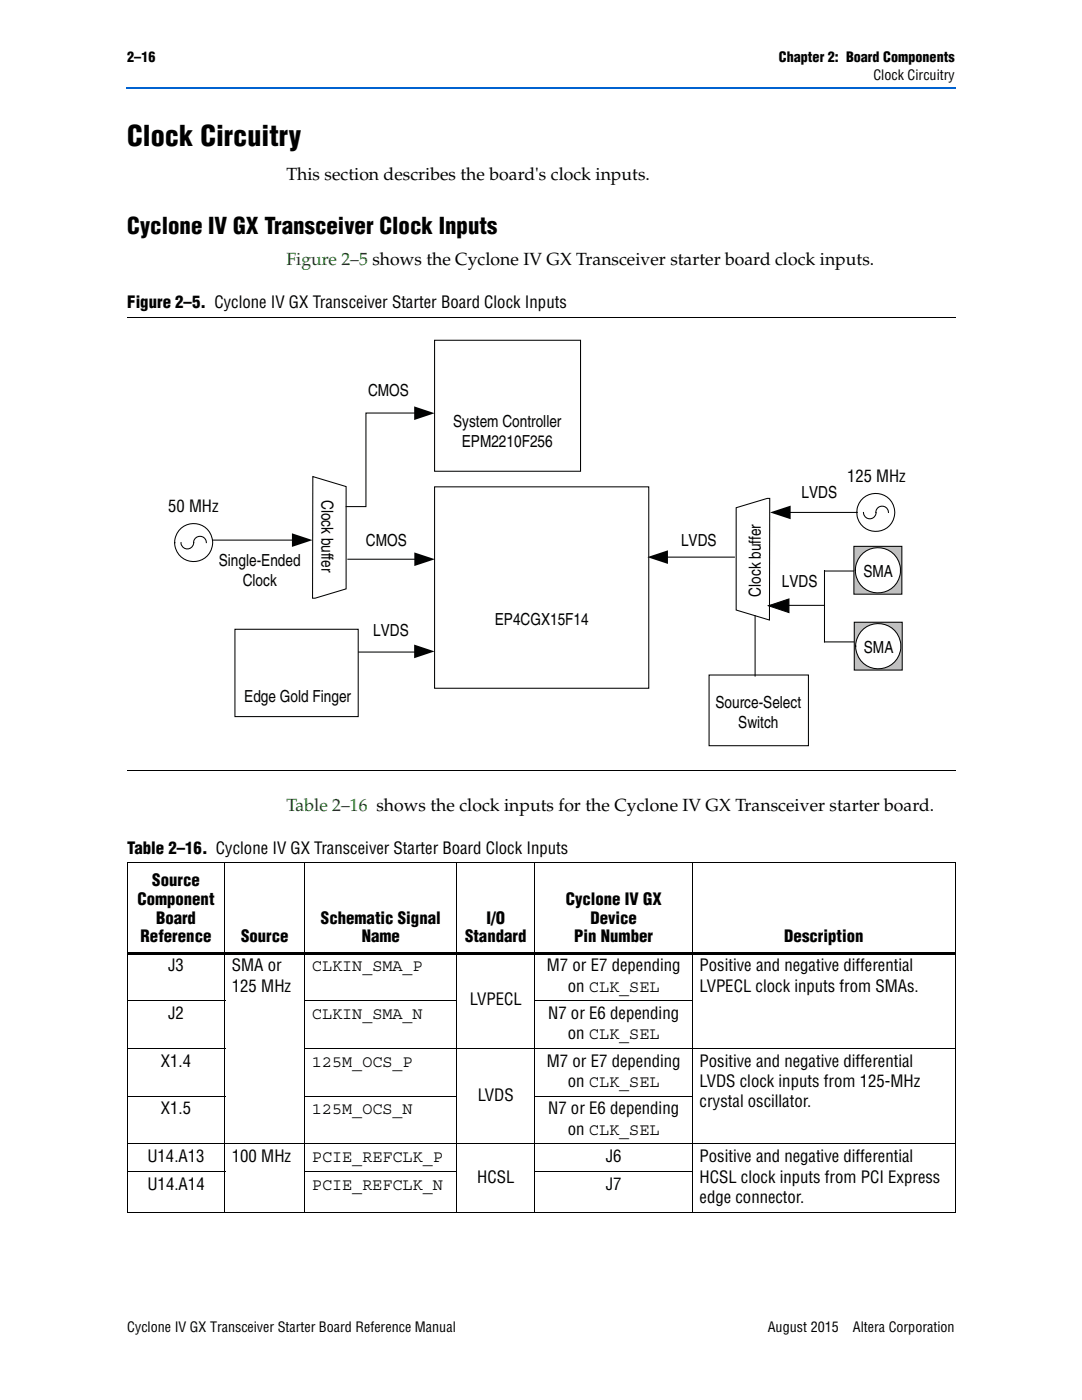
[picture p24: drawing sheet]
<svg xmlns="http://www.w3.org/2000/svg" width="216mm" height="279mm" viewBox="0 0 216 279" stroke-linecap="round" stroke-linejoin="round" font-family="sans-serif">
<defs><g id="words">
<text font-size="5.6" x="25.4" y="29.2">Clock Circuitry</text>
<text font-size="4.6" x="25.4" y="46.6">Cyclone IV GX Transceiver Clock Inputs</text>
<text font-size="3.5" x="57.1" y="35.9">This section describes the board's clock inputs.</text>
<g font-size="3.5" fill="#007e00">
<text x="57.1" y="53">Figure 2–5 shows the Cyclone IV GX Transceiver starter board clock inputs.</text>
<text x="57.1" y="161.9">Table 2–16 shows the clock inputs for the Cyclone IV GX Transceiver starter board.</text>
</g>
<g font-size="3.3">
<text x="25.4" y="61.5">Figure 2–5. Cyclone IV GX Transceiver Starter Board Clock Inputs</text>
<text x="25.4" y="170.4">Table 2–16. Cyclone IV GX Transceiver Starter Board Clock Inputs</text>
<text x="30.4" y="176.9">Source</text>
<text x="27.4" y="180.6">Component</text>
<text x="31.1" y="184.3">Board</text>
<text x="64.1" y="184.3">Schematic Signal</text>
<text x="97.1" y="184.3">I/O</text>
<text x="112.9" y="180.6">Cyclone IV GX</text>
<text x="117.8" y="184.3">Device</text>
<text x="28.1" y="188">Reference</text>
<text x="48.1" y="188">Source</text>
<text x="72.2" y="188">Name</text>
<text x="92.8" y="188">Standard</text>
<text x="114.6" y="188">Pin Number</text>
<text x="156.5" y="188">Description</text>
<text x="33.5" y="193.8">J3</text>
<text x="46.3" y="197.9">125 MHz</text>
<text x="46.3" y="193.8">SMA or</text>
<text x="62.3" y="193.8">CLKIN_SMA_P</text>
<text x="109.1" y="193.8">M7 or E7 depending</text>
<text x="113.3" y="197.9">on CLK_SEL</text>
<text x="139.6" y="193.8">Positive and negative differential</text>
<text x="139.6" y="197.9">LVPECL clock inputs from SMAs.</text>
<text x="33.5" y="203.4">J2</text>
<text x="62.3" y="203.4">CLKIN_SMA_N</text>
<text x="93.8" y="200.6">LVPECL</text>
<text x="109.4" y="203.4">N7 or E6 depending</text>
<text x="113.3" y="207.4">on CLK_SEL</text>
<text x="32.1" y="212.9">X1.4</text>
<text x="62.3" y="212.9">125M_OCS_P</text>
<text x="109.1" y="212.9">M7 or E7 depending</text>
<text x="139.6" y="212.9">Positive and negative differential</text>
<text x="95.3" y="219.7">LVDS</text>
<text x="113.3" y="217">on CLK_SEL</text>
<text x="139.6" y="217">LVDS clock inputs from 125-MHz</text>
<text x="139.6" y="221">crystal oscillator.</text>
<text x="32.1" y="222.4">X1.5</text>
<text x="62.3" y="222.4">125M_OCS_N</text>
<text x="109.4" y="222.4">N7 or E6 depending</text>
<text x="113.3" y="226.5">on CLK_SEL</text>
<text x="29.4" y="231.9">U14.A13</text>
<text x="46.3" y="231.9">100 MHz</text>
<text x="62.3" y="231.9">PCIE_REFCLK_P</text>
<text x="120.9" y="231.9">J6</text>
<text x="139.6" y="231.9">Positive and negative differential</text>
<text x="29.4" y="237.4">U14.A14</text>
<text x="62.3" y="237.4">PCIE_REFCLK_N</text>
<text x="95.2" y="236">HCSL</text>
<text x="120.9" y="237.4">J7</text>
<text x="139.6" y="236">HCSL clock inputs from PCI Express</text>
<text x="139.6" y="240.1">edge connector.</text>
</g>
<g font-size="3.3" fill="#010202">
<text x="73.4" y="79">CMOS</text>
<text x="90.4" y="85.1">System Controller</text>
<text x="92.2" y="89.1">EPM2210F256</text>
<text x="64.1" y="99.8" transform="rotate(90 64.1 99.8)">Clock buffer</text>
<text x="160" y="99.3">LVDS</text>
<text x="169" y="96.3">125 MHz</text>
<text x="33.6" y="102.2">50 MHz</text>
<text x="43.7" y="113">Single-Ended</text>
<text x="73" y="108.9">CMOS</text>
<text x="135.9" y="108.9">LVDS</text>
<text x="48.4" y="116.9">Clock</text>
<text x="151.8" y="119.1" transform="rotate(-90 151.8 119.1)">Clock buffer</text>
<text x="156" y="117.2">LVDS</text>
<text x="172.3" y="115.1">SMA</text>
<text x="98.7" y="124.8">EP4CGX15F14</text>
<text x="74.5" y="126.9">LVDS</text>
<text x="172.4" y="130.3">SMA</text>
<text x="48.7" y="140">Edge Gold Finger</text>
<text x="142.8" y="141.3">Source-Select</text>
<text x="147.3" y="145.3">Switch</text>
</g>
<g font-size="2.8">
<text x="25.4" y="12.5">2–16</text>
<text x="155.4" y="12.5">Chapter 2: Board Components</text>
<text x="174.3" y="16">Clock Circuitry</text>
<text x="25.4" y="265.8">Cyclone IV GX Transceiver Starter Board Reference Manual</text>
<text x="153.2" y="265.8">August 2015</text>
<text x="170.2" y="265.8">Altera Corporation</text>
</g>
</g></defs>
<path d="M25.2 17.5h.2v.3h-.2z" fill="#0062d0"/>
<path d="M25.4 17.6h165.3" fill="none" stroke="#0062d0" stroke-width=".36"/>
<path d="M25.4 63.3h165.3M25.4 153.9h165.3" fill="none" stroke="#000" stroke-width=".2"/>
<path d="M33.6 67.8h147.1v81.1h-147.1z" fill="#fff"/>
<path d="M86.7 97.2h42.8v40.2h-42.8zM164.5 114h5.8M153.6 120.8h10.9M164.5 128.1h5.8" fill="none" stroke="#010202" stroke-width=".21"/>
<path d="M170.4 109h9.6v9.6h-9.6z" fill="#c0c0c0"/>
<path d="M170.4 109h9.6v9.6h-9.6z" fill="none" stroke="#010202" stroke-width=".21"/>
<circle cx="175.2" cy="113.8" r="4.5" fill="#fff"/>
<circle cx="175.2" cy="113.8" r="4.5" fill="none" stroke="#010202" stroke-width=".21"/>
<path d="M170.5 124.2h9.5v9.5h-9.5z" fill="#c0c0c0"/>
<path d="M170.5 124.2h9.5v9.5h-9.5z" fill="none" stroke="#010202" stroke-width=".21"/>
<circle cx="175.3" cy="129" r="4.5" fill="#fff"/>
<g fill="none" stroke="#010202" stroke-width=".21">
<path d="M146.9 101.3l6.2-1.8h.5l-.1 24.2-6.6-2zM164.5 113.9v14.2"/>
<circle cx="175.3" cy="129" r="4.5"/>
</g>
<g fill="#010202">
<path d="M82.6 81.1l4.1 1.4-4.1 1.3z"/>
<path d="M82.6 128.6l4.1 1.4-4.1 1.4z"/>
</g>
<circle cx="174.8" cy="102.3" r="3.8" fill="#fff"/>
<g fill="none" stroke="#010202" stroke-width=".21">
<path d="M157.4 102.3h13.6M172.3 102.3a1.26 1.26 0 0 0 1.3 1.2 1.26 1.26 0 0 0 1.2-1.2M174.8 102.3a1.26 1.26 0 0 1 1.2-1.3 1.26 1.26 0 0 1 1.3 1.3"/>
<circle cx="174.8" cy="102.3" r="3.8"/>
</g>
<path d="M153.7 102.3l4.1-1.4v2.7z" fill="#010202"/>
<circle cx="38.7" cy="108.3" r="3.8" fill="#fff"/>
<g fill="none" stroke="#010202" stroke-width=".21">
<path d="M36.1 108.3a1.27 1.27 0 0 0 1.4 1.2 1.27 1.27 0 0 0 1.2-1.5 1.28 1.28 0 0 1 1.3-1 1.28 1.28 0 0 1 1.2 1.3M42.4 107.8h16.2"/>
<circle cx="38.7" cy="108.3" r="3.8"/>
</g>
<path d="M58.3 106.4l4.1 1.4-4.1 1.3z" fill="#010202"/>
<path d="M83.2 82.4h-10.2v18.7h-3.9M71.6 130.1h12.8M150.7 122.9v12" fill="none" stroke="#010202" stroke-width=".21"/>
<path d="M153.4 120.9l4-1.4v2.8z" fill="#010202"/>
<path d="M132.9 111.2h13.6M141.5 134.7h19.8v14.1h-19.8zM153.4 120.9l4-1.4v2.8z" fill="none" stroke="#010202" stroke-width=".21"/>
<path d="M129.2 111.2l4.1-1.4v2.7z" fill="#010202"/>
<path d="M62.4 95.1l6.7 2v20.4l-6.2 1.9h-.5zM69.4 111.6h13.6M46.9 125.6h24.6v17.4h-24.6z" fill="none" stroke="#010202" stroke-width=".21"/>
<path d="M82.7 110.2l4.1 1.4-4.1 1.4z" fill="#010202"/>
<path d="M86.7 67.9h29.1v26.1h-29.1z" fill="none" stroke="#010202" stroke-width=".21"/>
<g fill="none" stroke="#000" stroke-width=".2">
<path d="M25.3 172.2h165.4M25.4 172.3v69.5M44.9 172.1v69.9M60.8 172.1v69.9M91.1 172.1v69.9M106.7 172.1v69.9M138.2 172.1v69.9M190.6 172.3v69.5M25.3 199.7h19.6M60.7 199.7h30.5M106.6 199.7h31.7M25.3 209.3h19.6"/>
<path d="M25.3 218.8h19.6M60.7 209.3h130M60.7 218.8h30.5M106.6 218.8h31.7M25.3 228.3h165.4M25.3 233.8h19.6M60.7 233.8h30.5M106.6 233.8h31.7M25.3 241.9h165.4"/>
</g>
<path d="M25.3 189.9h165.4v.6h-165.4z" fill="#000"/>
<use href="#words"/>
</svg>
